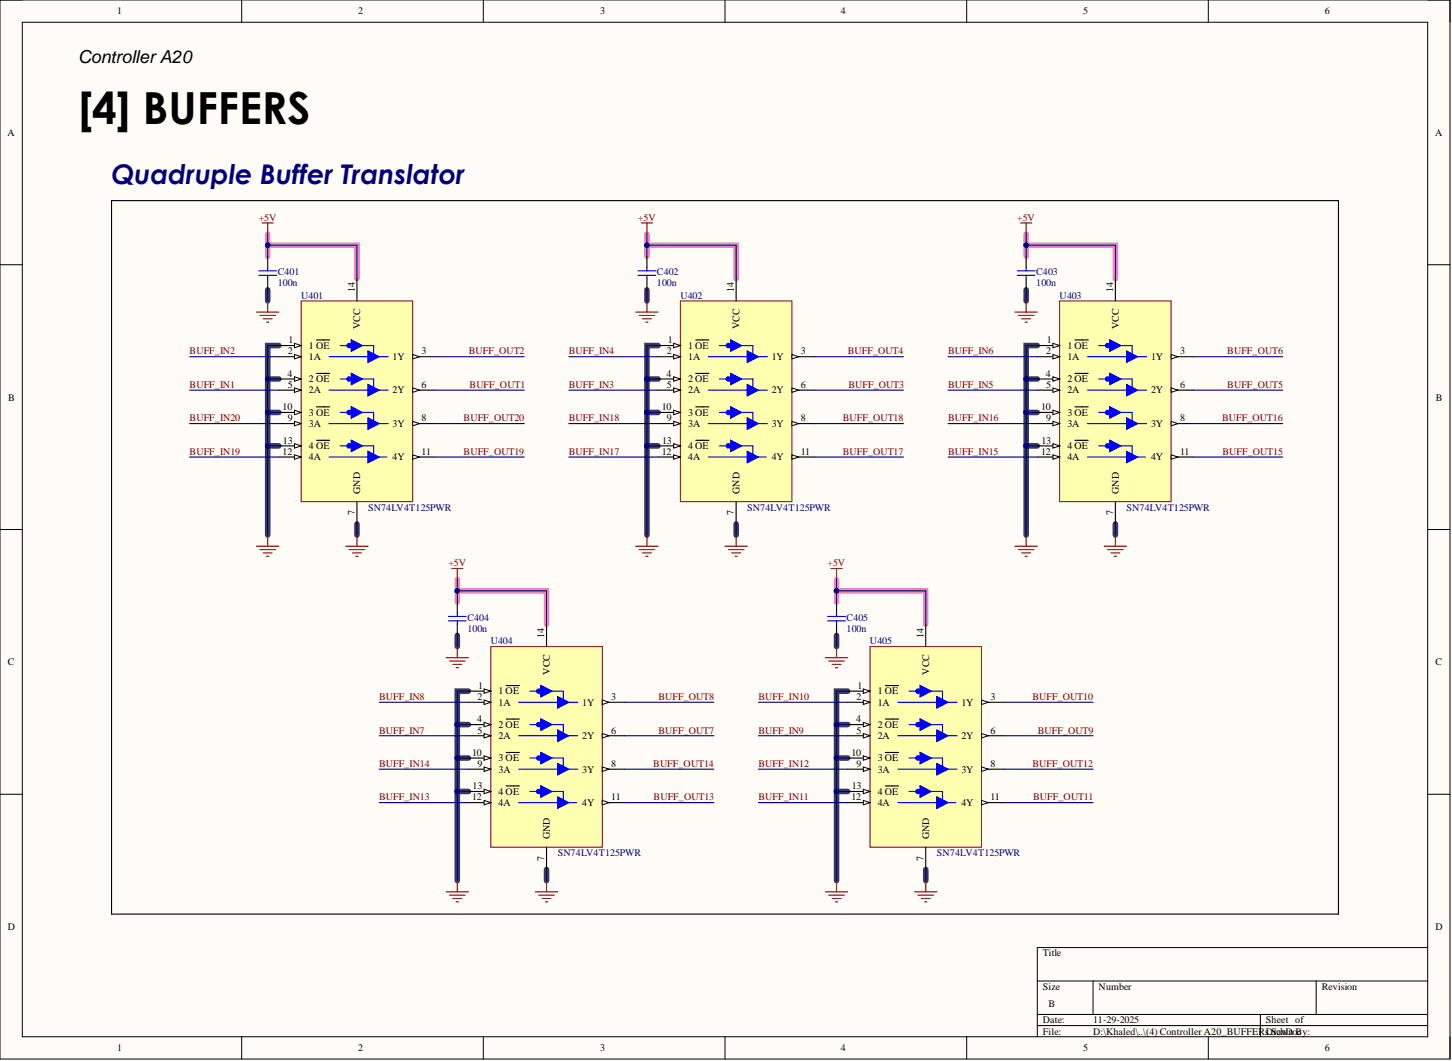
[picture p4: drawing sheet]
<svg xmlns="http://www.w3.org/2000/svg" width="330mm" height="241mm" viewBox="0 0 330 241" stroke-linecap="round" stroke-linejoin="round" font-family="sans-serif">
<defs><g id="words">
<text font-size="10.1" x="17.8" y="28.2">[4] BUFFERS</text>
<text font-size="6.2" fill="#000080" x="25.4" y="41.7">Quadruple Buffer Translator</text>
<text font-size="4.1" x="17.8" y="14.4">ControllerA20</text>
<g font-size="2.3">
<text x="26.6" y="3.3">1</text>
<text x="81.4" y="3.3">2</text>
<text x="136.5" y="3.3">3</text>
<text x="191.3" y="3.3">4</text>
<text x="246.3" y="3.3">5</text>
<text x="301.3" y="3.3">6</text>
<text x="1.7" y="30.8">A</text>
<text x="326.4" y="30.8">A</text>
<text x="80.7" y="66.4" transform="rotate(-90 80.7 66.4)">14</text>
<text x="166.9" y="66.4" transform="rotate(-90 166.9 66.4)">14</text>
<text x="253.1" y="66.4" transform="rotate(-90 253.1 66.4)">14</text>
<text x="81.9" y="74.9" transform="rotate(-90 81.9 74.9)">VCC</text>
<text x="168.2" y="74.9" transform="rotate(-90 168.2 74.9)">VCC</text>
<text x="254.4" y="74.9" transform="rotate(-90 254.4 74.9)">VCC</text>
<text x="65.4" y="80.6">2</text>
<text x="65.6" y="78.1">1</text>
<text x="70.3" y="79.3">1 OE</text>
<text x="70.3" y="81.9">1A</text>
<text x="89.3" y="81.9">1Y</text>
<text x="95.9" y="80.6">3</text>
<text x="151.7" y="80.6">2</text>
<text x="151.9" y="78.1">1</text>
<text x="156.5" y="79.3">1 OE</text>
<text x="156.5" y="81.9">1A</text>
<text x="175.5" y="81.9">1Y</text>
<text x="182.1" y="80.6">3</text>
<text x="237.9" y="80.6">2</text>
<text x="238.1" y="78.1">1</text>
<text x="242.7" y="79.3">1 OE</text>
<text x="242.7" y="81.9">1A</text>
<text x="261.8" y="81.9">1Y</text>
<text x="268.4" y="80.6">3</text>
<text x="65.4" y="85.7">4</text>
<text x="65.4" y="88.2">5</text>
<text x="70.3" y="87">2 OE</text>
<text x="70.3" y="89.5">2A</text>
<text x="89.3" y="89.5">2Y</text>
<text x="95.9" y="88.2">6</text>
<text x="151.6" y="85.7">4</text>
<text x="151.7" y="88.2">5</text>
<text x="156.5" y="87">2 OE</text>
<text x="156.5" y="89.5">2A</text>
<text x="175.5" y="89.5">2Y</text>
<text x="182.1" y="88.2">6</text>
<text x="237.8" y="85.7">4</text>
<text x="237.9" y="88.2">5</text>
<text x="242.7" y="87">2 OE</text>
<text x="242.7" y="89.5">2A</text>
<text x="261.8" y="89.5">2Y</text>
<text x="268.4" y="88.2">6</text>
<text x="1.9" y="91.1">B</text>
<text x="64.3" y="93.3">10</text>
<text x="65.4" y="95.8">9</text>
<text x="70.3" y="94.6">3 OE</text>
<text x="95.9" y="95.8">8</text>
<text x="150.5" y="93.3">10</text>
<text x="151.7" y="95.8">9</text>
<text x="156.5" y="94.6">3 OE</text>
<text x="182.1" y="95.8">8</text>
<text x="236.7" y="93.3">10</text>
<text x="237.9" y="95.8">9</text>
<text x="242.7" y="94.6">3 OE</text>
<text x="268.4" y="95.8">8</text>
<text x="326.5" y="91.1">B</text>
<text x="64.3" y="100.9">13</text>
<text x="70.3" y="97.1">3A</text>
<text x="89.3" y="97.1">3Y</text>
<text x="150.6" y="100.9">13</text>
<text x="156.5" y="97.1">3A</text>
<text x="175.5" y="97.1">3Y</text>
<text x="236.8" y="100.9">13</text>
<text x="242.7" y="97.1">3A</text>
<text x="261.8" y="97.1">3Y</text>
<text x="64.3" y="103.4">12</text>
<text x="70.3" y="104.7">4A</text>
<text x="70.3" y="102.2">4 OE</text>
<text x="89.3" y="104.7">4Y</text>
<text x="95.9" y="103.4">11</text>
<text x="150.5" y="103.4">12</text>
<text x="156.5" y="104.7">4A</text>
<text x="156.5" y="102.2">4 OE</text>
<text x="175.5" y="104.7">4Y</text>
<text x="182.1" y="103.4">11</text>
<text x="236.7" y="103.4">12</text>
<text x="242.7" y="104.7">4A</text>
<text x="242.7" y="102.2">4 OE</text>
<text x="261.8" y="104.7">4Y</text>
<text x="268.4" y="103.4">11</text>
<text x="81.9" y="112.3" transform="rotate(-90 81.9 112.3)">GND</text>
<text x="168.2" y="112.3" transform="rotate(-90 168.2 112.3)">GND</text>
<text x="254.4" y="112.3" transform="rotate(-90 254.4 112.3)">GND</text>
<text x="80.7" y="117.1" transform="rotate(-90 80.7 117.1)">7</text>
<text x="166.9" y="117.1" transform="rotate(-90 166.9 117.1)">7</text>
<text x="253.1" y="117.1" transform="rotate(-90 253.1 117.1)">7</text>
<text x="123.8" y="145" transform="rotate(-90 123.8 145)">14</text>
<text x="210" y="145" transform="rotate(-90 210 145)">14</text>
<text x="1.8" y="151.3">C</text>
<text x="125" y="153.5" transform="rotate(-90 125 153.5)">VCC</text>
<text x="211.3" y="153.5" transform="rotate(-90 211.3 153.5)">VCC</text>
<text x="326.4" y="151.3">C</text>
<text x="108.6" y="159.2">2</text>
<text x="108.7" y="156.7">1</text>
<text x="113.4" y="157.9">1 OE</text>
<text x="113.4" y="160.5">1A</text>
<text x="132.4" y="160.5">1Y</text>
<text x="139" y="159.2">3</text>
<text x="194.8" y="159.2">2</text>
<text x="195" y="156.7">1</text>
<text x="199.6" y="157.9">1 OE</text>
<text x="199.6" y="160.5">1A</text>
<text x="218.6" y="160.5">1Y</text>
<text x="225.2" y="159.2">3</text>
<text x="108.5" y="164.3">4</text>
<text x="108.6" y="166.8">5</text>
<text x="113.4" y="165.6">2 OE</text>
<text x="139" y="166.8">6</text>
<text x="194.7" y="164.3">4</text>
<text x="194.8" y="166.8">5</text>
<text x="199.6" y="165.6">2 OE</text>
<text x="225.2" y="166.8">6</text>
<text x="107.4" y="171.9">10</text>
<text x="113.4" y="168.1">2A</text>
<text x="113.4" y="173.2">3 OE</text>
<text x="132.4" y="168.1">2Y</text>
<text x="193.6" y="171.9">10</text>
<text x="199.6" y="168.1">2A</text>
<text x="199.6" y="173.2">3 OE</text>
<text x="218.6" y="168.1">2Y</text>
<text x="107.5" y="179.5">13</text>
<text x="108.6" y="174.4">9</text>
<text x="113.4" y="175.7">3A</text>
<text x="132.4" y="175.7">3Y</text>
<text x="139" y="174.4">8</text>
<text x="193.7" y="179.5">13</text>
<text x="194.8" y="174.4">9</text>
<text x="199.6" y="175.7">3A</text>
<text x="218.6" y="175.7">3Y</text>
<text x="225.2" y="174.4">8</text>
<text x="107.4" y="182">12</text>
<text x="113.4" y="183.3">4A</text>
<text x="113.4" y="180.8">4 OE</text>
<text x="132.4" y="183.3">4Y</text>
<text x="139" y="182">11</text>
<text x="193.6" y="182">12</text>
<text x="199.6" y="183.3">4A</text>
<text x="199.6" y="180.8">4 OE</text>
<text x="218.6" y="183.3">4Y</text>
<text x="225.2" y="182">11</text>
<text x="125" y="190.9" transform="rotate(-90 125 190.9)">GND</text>
<text x="211.3" y="190.9" transform="rotate(-90 211.3 190.9)">GND</text>
<text x="123.8" y="195.7" transform="rotate(-90 123.8 195.7)">7</text>
<text x="210" y="195.7" transform="rotate(-90 210 195.7)">7</text>
<text x="1.8" y="211.5">D</text>
<text x="326.4" y="211.5">D</text>
<text x="237.2" y="217.5">Title</text>
<text x="237.2" y="225.1">Size</text>
<text x="249.8" y="225.1">Number</text>
<text x="300.6" y="225.1">Revision</text>
<text x="237.2" y="232.7">Date:</text>
<text x="238.4" y="228.9">B</text>
<text x="248.6" y="232.7">11-29-2025</text>
<text x="287.9" y="232.7">Sheet of</text>
<text x="26.6" y="239.1">1</text>
<text x="81.4" y="239.1">2</text>
<text x="136.5" y="239.1">3</text>
<text x="191.3" y="239.1">4</text>
<text x="237.2" y="235.3">File:</text>
<text x="246.3" y="239.1">5</text>
<text x="248.6" y="235.3">D:\Khaled\..\(4) Controller A20_BUFFERsD.Srawn c</text>
<text x="290.3" y="235.3">chDoBy:</text>
<text x="301.3" y="239.1">6</text>
</g>
<g font-size="2.3" fill="#800000">
<text x="58.8" y="50.2">+5V</text>
<text x="145.1" y="50.2">+5V</text>
<text x="231.3" y="50.2">+5V</text>
<text x="43.1" y="80.6">BUFF_IN2</text>
<text x="106.6" y="80.6">BUFF_OUT2</text>
<text x="129.4" y="80.6">BUFF_IN4</text>
<text x="192.8" y="80.6">BUFF_OUT4</text>
<text x="215.6" y="80.6">BUFF_IN6</text>
<text x="279.1" y="80.6">BUFF_OUT6</text>
<text x="43.1" y="88.2">BUFF_IN1</text>
<text x="106.8" y="88.2">BUFF_OUT1</text>
<text x="129.4" y="88.2">BUFF_IN3</text>
<text x="192.9" y="88.2">BUFF_OUT3</text>
<text x="215.6" y="88.2">BUFF_IN5</text>
<text x="279.1" y="88.2">BUFF_OUT5</text>
<text x="43.1" y="95.8">BUFF_IN20</text>
<text x="105.4" y="95.8">BUFF_OUT20</text>
<text x="129.4" y="95.8">BUFF_IN18</text>
<text x="191.7" y="95.8">BUFF_OUT18</text>
<text x="215.6" y="95.8">BUFF_IN16</text>
<text x="277.9" y="95.8">BUFF_OUT16</text>
<text x="43.1" y="103.4">BUFF_IN19</text>
<text x="105.4" y="103.4">BUFF_OUT19</text>
<text x="129.4" y="103.4">BUFF_IN17</text>
<text x="191.7" y="103.4">BUFF_OUT17</text>
<text x="215.6" y="103.4">BUFF_IN15</text>
<text x="278" y="103.4">BUFF_OUT15</text>
<text x="102" y="128.8">+5V</text>
<text x="188.2" y="128.8">+5V</text>
<text x="86.2" y="159.2">BUFF_IN8</text>
<text x="149.7" y="159.2">BUFF_OUT8</text>
<text x="172.5" y="159.2">BUFF_IN10</text>
<text x="234.8" y="159.2">BUFF_OUT10</text>
<text x="86.2" y="166.8">BUFF_IN7</text>
<text x="149.7" y="166.8">BUFF_OUT7</text>
<text x="172.5" y="166.8">BUFF_IN9</text>
<text x="236" y="166.8">BUFF_OUT9</text>
<text x="86.2" y="174.4">BUFF_IN14</text>
<text x="148.6" y="174.4">BUFF_OUT14</text>
<text x="172.5" y="174.4">BUFF_IN12</text>
<text x="234.8" y="174.4">BUFF_OUT12</text>
<text x="86.2" y="182">BUFF_IN13</text>
<text x="148.6" y="182">BUFF_OUT13</text>
<text x="172.5" y="182">BUFF_IN11</text>
<text x="235" y="182">BUFF_OUT11</text>
</g>
<g font-size="2.3" fill="#000080">
<text x="63.2" y="62.6">C401</text>
<text x="63.2" y="65.2">100n</text>
<text x="149.4" y="62.6">C402</text>
<text x="149.4" y="65.2">100n</text>
<text x="235.6" y="62.6">C403</text>
<text x="235.6" y="65.2">100n</text>
<text x="68.5" y="67.9">U401</text>
<text x="154.7" y="67.9">U402</text>
<text x="241" y="67.9">U403</text>
<text x="83.7" y="116.1">SN74LV4T125PWR</text>
<text x="169.9" y="116.1">SN74LV4T125PWR</text>
<text x="256.2" y="116.1">SN74LV4T125PWR</text>
<text x="106.3" y="141.2">C404</text>
<text x="106.3" y="143.7">100n</text>
<text x="192.5" y="141.2">C405</text>
<text x="192.5" y="143.7">100n</text>
<text x="111.6" y="146.5">U404</text>
<text x="197.8" y="146.5">U405</text>
<text x="126.8" y="194.7">SN74LV4T125PWR</text>
<text x="213.1" y="194.7">SN74LV4T125PWR</text>
</g>
</g></defs>
<path d="M0 0h329.7v240.9h-329.7z" fill-rule="evenodd" fill="#fffcf8"/>
<path d="M0 0h329.7v240.9h-329.7z" fill="none" stroke="#000" stroke-width=".23"/>
<path d="M5.1 5.1h319.6v230.7h-319.6z" fill-rule="evenodd" fill="#fffcf8"/>
<g fill="none" stroke="#000" stroke-width=".23">
<path d="M0 0h5.1M55 0v5.1M109.9 0v5.1M164.9 0v5.1M219.8 0v5.1M274.8 0v5.1M324.7 0h5v5.1M5.1 5.1h319.6v230.7h-319.6zM0 60.2h5.1M324.7 60.2h5M0 120.4h5.1M324.7 120.4h5"/>
<path d="M0 180.6h5.1M324.7 180.6h5M324.7 215.5h-88.8v20.3M55 235.8v5.1M109.9 235.8v5.1M164.9 235.8v5.1M219.8 235.8v5.1M235.9 223.1h88.8M235.9 230.7h88.8M235.9 233.2h88.8M248.6 223.1v7.6M274.8 235.8v5.1"/>
<path d="M286.6 230.7v5.1M299.3 223.1v7.6M329.7 235.8v5.1"/>
</g>
<path d="M60.9 53.2v5.1M60.9 55.8h20.3v7.6M147.1 53.2v5.1M147.1 55.8h20.3v7.6M233.4 53.2v5.1M233.4 55.8h20.2v7.6M104 131.8v5.1M104 134.4h20.3v7.6M190.2 131.8v5.1M190.2 134.4h20.3v7.6" fill="none" stroke="#f77fbe" stroke-width="1.3"/>
<g fill="none" stroke="#363b5b" stroke-width="1.3">
<path d="M60.9 65.9v2.5M63.4 78.6h-2.5v43.1M147.1 65.9v2.5M149.7 78.6h-2.6v43.1M233.4 65.9v2.5M235.9 78.6h-2.5v43.1M60.9 86.2h2.5M60.9 93.8h2.5M147.1 86.2h2.6M147.1 93.8h2.6M233.4 86.2h2.5M233.4 93.8h2.5"/>
<path d="M60.9 101.4h2.5M81.2 119.2v2.5M147.1 101.4h2.6M167.4 119.2v2.5M233.4 101.4h2.5M253.6 119.2v2.5M104 144.5v2.5M106.5 157.2h-2.5v43.1M190.2 144.5v2.5M192.8 157.2h-2.6v43.1M104 164.8h2.5M104 172.4h2.5"/>
<path d="M190.2 164.8h2.6M190.2 172.4h2.6M104 180h2.5M124.3 197.8v2.5M190.2 180h2.6M210.5 197.8v2.5"/>
</g>
<path d="M68.5 68.4h25.4v45.7h-25.4z" fill-rule="evenodd" fill="#ffffb0"/>
<path d="M68.5 68.4h25.4v45.7h-25.4z" fill="none" stroke="#800000" stroke-width=".23"/>
<path d="M63.4 78.6h5.1" fill="none" stroke="#000" stroke-width=".25"/>
<path d="M67 78.1l1.5 .5-1.5 .5z" fill="#f8fcff"/>
<path d="M67 78.1l1.5 .5-1.5 .5z" fill="none" stroke="#000" stroke-width=".23"/>
<path d="M72 77.3h3M63.4 81.1h5.1" fill="none" stroke="#000" stroke-width=".25"/>
<path d="M67 80.6l1.5 .5-1.5 .5z" fill="#f8fcff"/>
<path d="M67 80.6l1.5 .5-1.5 .5z" fill="none" stroke="#000" stroke-width=".23"/>
<path d="M93.9 81.1h5" fill="none" stroke="#000" stroke-width=".25"/>
<path d="M93.9 80.6l1.5 .5-1.5 .5z" fill="#f8fcff"/>
<path d="M93.9 80.6l1.5 .5-1.5 .5z" fill="none" stroke="#000" stroke-width=".23"/>
<path d="M63.4 86.2h5.1" fill="none" stroke="#000" stroke-width=".25"/>
<path d="M67 85.7l1.5 .5-1.5 .5z" fill="#f8fcff"/>
<path d="M67 85.7l1.5 .5-1.5 .5z" fill="none" stroke="#000" stroke-width=".23"/>
<path d="M63.4 88.7h5.1M72 84.9h3" fill="none" stroke="#000" stroke-width=".25"/>
<path d="M67 88.2l1.5 .5-1.5 .5z" fill="#f8fcff"/>
<path d="M67 88.2l1.5 .5-1.5 .5z" fill="none" stroke="#000" stroke-width=".23"/>
<path d="M93.9 88.7h5" fill="none" stroke="#000" stroke-width=".25"/>
<path d="M93.9 88.2l1.5 .5-1.5 .5z" fill="#f8fcff"/>
<path d="M93.9 88.2l1.5 .5-1.5 .5z" fill="none" stroke="#000" stroke-width=".23"/>
<path d="M93.9 96.3h5M81.2 114.1v5.1" fill="none" stroke="#000" stroke-width=".25"/>
<path d="M93.9 95.8l1.5 .5-1.5 .5z" fill="#f8fcff"/>
<path d="M93.9 95.8l1.5 .5-1.5 .5z" fill="none" stroke="#000" stroke-width=".23"/>
<path d="M63.4 96.3h5.1" fill="none" stroke="#000" stroke-width=".25"/>
<path d="M67 95.8l1.5 .5-1.5 .5z" fill="#f8fcff"/>
<path d="M67 95.8l1.5 .5-1.5 .5z" fill="none" stroke="#000" stroke-width=".23"/>
<path d="M63.4 93.8h5.1" fill="none" stroke="#000" stroke-width=".25"/>
<path d="M67 93.3l1.5 .5-1.5 .5z" fill="#f8fcff"/>
<path d="M67 93.3l1.5 .5-1.5 .5z" fill="none" stroke="#000" stroke-width=".23"/>
<path d="M72 92.5h3M93.9 103.9h5" fill="none" stroke="#000" stroke-width=".25"/>
<path d="M93.9 103.4l1.5 .5-1.5 .5z" fill="#f8fcff"/>
<path d="M93.9 103.4l1.5 .5-1.5 .5z" fill="none" stroke="#000" stroke-width=".23"/>
<path d="M63.4 103.9h5.1" fill="none" stroke="#000" stroke-width=".25"/>
<path d="M67 103.4l1.5 .5-1.5 .5z" fill="#f8fcff"/>
<path d="M67 103.4l1.5 .5-1.5 .5z" fill="none" stroke="#000" stroke-width=".23"/>
<path d="M63.4 101.4h5.1" fill="none" stroke="#000" stroke-width=".25"/>
<path d="M67 100.9l1.5 .5-1.5 .5z" fill="#f8fcff"/>
<path d="M67 100.9l1.5 .5-1.5 .5z" fill="none" stroke="#000" stroke-width=".23"/>
<path d="M81.2 63.4v5M72 100.1h3" fill="none" stroke="#000" stroke-width=".25"/>
<path d="M77.4 78.6h2.5M79.9 77.3l2.5 1.3-2.5 1.3zM82.4 78.6h2.6" fill="none" stroke="#00f" stroke-width=".25"/>
<path d="M79.9 77.3l2.3 1.3-2.3 1.3z" fill="#00f"/>
<path d="M79.9 77.3l2.3 1.3-2.3 1.3z" fill="none" stroke="#00f" stroke-width=".25"/>
<circle cx="79.4" cy="78.6" r=".51" fill="#00f"/>
<circle cx="79.4" cy="78.6" r=".51" fill="none" stroke="#00f" stroke-width=".23"/>
<path d="M83.7 79.9l2.5 1.2-2.5 1.3zM74.8 81.1h8.9M86.2 81.1h2.1" fill="none" stroke="#00f" stroke-width=".25"/>
<path d="M83.7 79.9l2.3 1.2-2.3 1.3z" fill="#00f"/>
<path d="M83.7 79.9l2.3 1.2-2.3 1.3zM85 78.6v2.5M77.4 86.2h2.5M79.9 84.9l2.5 1.3-2.5 1.3zM82.4 86.2h2.6" fill="none" stroke="#00f" stroke-width=".25"/>
<path d="M79.9 84.9l2.3 1.3-2.3 1.3z" fill="#00f"/>
<path d="M79.9 84.9l2.3 1.3-2.3 1.3z" fill="none" stroke="#00f" stroke-width=".25"/>
<circle cx="79.4" cy="86.2" r=".51" fill="#00f"/>
<circle cx="79.4" cy="86.2" r=".51" fill="none" stroke="#00f" stroke-width=".23"/>
<path d="M74.8 88.7h8.9M83.7 87.5l2.5 1.2-2.5 1.3zM86.2 88.7h2.1" fill="none" stroke="#00f" stroke-width=".25"/>
<path d="M83.7 87.5l2.3 1.2-2.3 1.3z" fill="#00f"/>
<path d="M77.4 93.8h2.5M79.9 92.5l2.5 1.3-2.5 1.3zM82.4 93.8h2.6M83.7 87.5l2.3 1.2-2.3 1.3zM85 86.2v2.5" fill="none" stroke="#00f" stroke-width=".25"/>
<path d="M79.9 92.5l2.3 1.3-2.3 1.3z" fill="#00f"/>
<path d="M79.9 92.5l2.3 1.3-2.3 1.3z" fill="none" stroke="#00f" stroke-width=".25"/>
<circle cx="79.4" cy="93.8" r=".51" fill="#00f"/>
<circle cx="79.4" cy="93.8" r=".51" fill="none" stroke="#00f" stroke-width=".23"/>
<path d="M74.8 96.3h8.9M83.7 95.1l2.5 1.2-2.5 1.3zM86.2 96.3h2.1" fill="none" stroke="#00f" stroke-width=".25"/>
<path d="M83.7 95.1l2.3 1.2-2.3 1.3z" fill="#00f"/>
<path d="M83.7 95.1l2.3 1.2-2.3 1.3zM85 93.8v2.5M77.4 101.4h2.5M79.9 100.1l2.5 1.3-2.5 1.3zM82.4 101.4h2.6" fill="none" stroke="#00f" stroke-width=".25"/>
<path d="M79.9 100.1l2.3 1.3-2.3 1.3z" fill="#00f"/>
<path d="M79.9 100.1l2.3 1.3-2.3 1.3z" fill="none" stroke="#00f" stroke-width=".25"/>
<circle cx="79.4" cy="101.4" r=".51" fill="#00f"/>
<circle cx="79.4" cy="101.4" r=".51" fill="none" stroke="#00f" stroke-width=".23"/>
<path d="M74.8 103.9h8.9M83.7 102.7l2.5 1.2-2.5 1.3zM86.2 103.9h1.8" fill="none" stroke="#00f" stroke-width=".25"/>
<path d="M83.7 102.7l2.3 1.2-2.3 1.3z" fill="#00f"/>
<path d="M58.8 62.6h4.1M58.8 61.6h4.1M60.9 60.8v.8M60.9 62.6v.8M83.7 102.7l2.3 1.2-2.3 1.3zM85 101.4v2.5" fill="none" stroke="#00f" stroke-width=".25"/>
<path d="M60.9 58.3v2.5M60.9 63.4v2.5" fill="none" stroke="#000" stroke-width=".25"/>
<g fill="none" stroke="#800000" stroke-width=".25">
<path d="M59.6 50.7h2.5M60.9 50.7v2.5M58.3 71h5.1M59.1 71.7h3.6M59.9 72.5h2M60.6 73.3h.5M60.9 68.4v2.6M58.3 124.2h5.1M59.1 125h3.6M59.9 125.7h2M60.6 126.5h.5M60.9 121.7v2.5"/>
<path d="M78.6 124.2h5.1M79.4 125h3.5M80.2 125.7h2M80.9 126.5h.5M81.2 121.7v2.5"/>
</g>
<path d="M154.7 68.4h25.4v45.7h-25.4z" fill-rule="evenodd" fill="#ffffb0"/>
<path d="M154.7 68.4h25.4v45.7h-25.4z" fill="none" stroke="#800000" stroke-width=".23"/>
<path d="M149.7 78.6h5" fill="none" stroke="#000" stroke-width=".25"/>
<path d="M153.2 78.1l1.5 .5-1.5 .5z" fill="#f8fcff"/>
<path d="M153.2 78.1l1.5 .5-1.5 .5z" fill="none" stroke="#000" stroke-width=".23"/>
<path d="M158.2 77.3h3M149.7 81.1h5" fill="none" stroke="#000" stroke-width=".25"/>
<path d="M153.2 80.6l1.5 .5-1.5 .5z" fill="#f8fcff"/>
<path d="M153.2 80.6l1.5 .5-1.5 .5z" fill="none" stroke="#000" stroke-width=".23"/>
<path d="M180.1 81.1h5.1" fill="none" stroke="#000" stroke-width=".25"/>
<path d="M180.1 80.6l1.5 .5-1.5 .5z" fill="#f8fcff"/>
<path d="M180.1 80.6l1.5 .5-1.5 .5z" fill="none" stroke="#000" stroke-width=".23"/>
<path d="M149.7 86.2h5" fill="none" stroke="#000" stroke-width=".25"/>
<path d="M153.2 85.7l1.5 .5-1.5 .5z" fill="#f8fcff"/>
<path d="M153.2 85.7l1.5 .5-1.5 .5z" fill="none" stroke="#000" stroke-width=".23"/>
<path d="M149.7 88.7h5M158.2 84.9h3" fill="none" stroke="#000" stroke-width=".25"/>
<path d="M153.2 88.2l1.5 .5-1.5 .5z" fill="#f8fcff"/>
<path d="M153.2 88.2l1.5 .5-1.5 .5z" fill="none" stroke="#000" stroke-width=".23"/>
<path d="M180.1 88.7h5.1" fill="none" stroke="#000" stroke-width=".25"/>
<path d="M180.1 88.2l1.5 .5-1.5 .5z" fill="#f8fcff"/>
<path d="M180.1 88.2l1.5 .5-1.5 .5z" fill="none" stroke="#000" stroke-width=".23"/>
<path d="M180.1 96.3h5.1M167.4 114.1v5.1" fill="none" stroke="#000" stroke-width=".25"/>
<path d="M180.1 95.8l1.5 .5-1.5 .5z" fill="#f8fcff"/>
<path d="M180.1 95.8l1.5 .5-1.5 .5z" fill="none" stroke="#000" stroke-width=".23"/>
<path d="M149.7 96.3h5" fill="none" stroke="#000" stroke-width=".25"/>
<path d="M153.2 95.8l1.5 .5-1.5 .5z" fill="#f8fcff"/>
<path d="M153.2 95.8l1.5 .5-1.5 .5z" fill="none" stroke="#000" stroke-width=".23"/>
<path d="M149.7 93.8h5" fill="none" stroke="#000" stroke-width=".25"/>
<path d="M153.2 93.3l1.5 .5-1.5 .5z" fill="#f8fcff"/>
<path d="M153.2 93.3l1.5 .5-1.5 .5z" fill="none" stroke="#000" stroke-width=".23"/>
<path d="M158.2 92.5h3M180.1 103.9h5.1" fill="none" stroke="#000" stroke-width=".25"/>
<path d="M180.1 103.4l1.5 .5-1.5 .5z" fill="#f8fcff"/>
<path d="M180.1 103.4l1.5 .5-1.5 .5z" fill="none" stroke="#000" stroke-width=".23"/>
<path d="M149.7 103.9h5" fill="none" stroke="#000" stroke-width=".25"/>
<path d="M153.2 103.4l1.5 .5-1.5 .5z" fill="#f8fcff"/>
<path d="M153.2 103.4l1.5 .5-1.5 .5z" fill="none" stroke="#000" stroke-width=".23"/>
<path d="M149.7 101.4h5" fill="none" stroke="#000" stroke-width=".25"/>
<path d="M153.2 100.9l1.5 .5-1.5 .5z" fill="#f8fcff"/>
<path d="M153.2 100.9l1.5 .5-1.5 .5z" fill="none" stroke="#000" stroke-width=".23"/>
<path d="M167.4 63.4v5M158.2 100.1h3" fill="none" stroke="#000" stroke-width=".25"/>
<path d="M163.6 78.6h2.5M166.1 77.3l2.6 1.3-2.6 1.3zM168.7 78.6h2.5" fill="none" stroke="#00f" stroke-width=".25"/>
<path d="M166.1 77.3l2.3 1.3-2.3 1.3z" fill="#00f"/>
<path d="M166.1 77.3l2.3 1.3-2.3 1.3z" fill="none" stroke="#00f" stroke-width=".25"/>
<circle cx="165.6" cy="78.6" r=".51" fill="#00f"/>
<circle cx="165.6" cy="78.6" r=".51" fill="none" stroke="#00f" stroke-width=".23"/>
<path d="M169.9 79.9l2.6 1.2-2.6 1.3zM161.1 81.1h8.8M172.5 81.1h2" fill="none" stroke="#00f" stroke-width=".25"/>
<path d="M169.9 79.9l2.3 1.2-2.3 1.3z" fill="#00f"/>
<path d="M169.9 79.9l2.3 1.2-2.3 1.3zM171.2 78.6v2.5M163.6 86.2h2.5M166.1 84.9l2.6 1.3-2.6 1.3zM168.7 86.2h2.5" fill="none" stroke="#00f" stroke-width=".25"/>
<path d="M166.1 84.9l2.3 1.3-2.3 1.3z" fill="#00f"/>
<path d="M166.1 84.9l2.3 1.3-2.3 1.3z" fill="none" stroke="#00f" stroke-width=".25"/>
<circle cx="165.6" cy="86.2" r=".51" fill="#00f"/>
<circle cx="165.6" cy="86.2" r=".51" fill="none" stroke="#00f" stroke-width=".23"/>
<path d="M161.1 88.7h8.8M169.9 87.5l2.6 1.2-2.6 1.3zM172.5 88.7h2" fill="none" stroke="#00f" stroke-width=".25"/>
<path d="M169.9 87.5l2.3 1.2-2.3 1.3z" fill="#00f"/>
<path d="M163.6 93.8h2.5M166.1 92.5l2.6 1.3-2.6 1.3zM168.7 93.8h2.5M169.9 87.5l2.3 1.2-2.3 1.3zM171.2 86.2v2.5" fill="none" stroke="#00f" stroke-width=".25"/>
<path d="M166.1 92.5l2.3 1.3-2.3 1.3z" fill="#00f"/>
<path d="M166.1 92.5l2.3 1.3-2.3 1.3z" fill="none" stroke="#00f" stroke-width=".25"/>
<circle cx="165.6" cy="93.8" r=".51" fill="#00f"/>
<circle cx="165.6" cy="93.8" r=".51" fill="none" stroke="#00f" stroke-width=".23"/>
<path d="M161.1 96.3h8.8M169.9 95.1l2.6 1.2-2.6 1.3zM172.5 96.3h2" fill="none" stroke="#00f" stroke-width=".25"/>
<path d="M169.9 95.1l2.3 1.2-2.3 1.3z" fill="#00f"/>
<path d="M169.9 95.1l2.3 1.2-2.3 1.3zM171.2 93.8v2.5M163.6 101.4h2.5M166.1 100.1l2.6 1.3-2.6 1.3zM168.7 101.4h2.5" fill="none" stroke="#00f" stroke-width=".25"/>
<path d="M166.1 100.1l2.3 1.3-2.3 1.3z" fill="#00f"/>
<path d="M166.1 100.1l2.3 1.3-2.3 1.3z" fill="none" stroke="#00f" stroke-width=".25"/>
<circle cx="165.6" cy="101.4" r=".51" fill="#00f"/>
<circle cx="165.6" cy="101.4" r=".51" fill="none" stroke="#00f" stroke-width=".23"/>
<path d="M161.1 103.9h8.8M169.9 102.7l2.6 1.2-2.6 1.3zM172.5 103.9h1.8" fill="none" stroke="#00f" stroke-width=".25"/>
<path d="M169.9 102.7l2.3 1.2-2.3 1.3z" fill="#00f"/>
<path d="M145.1 62.6h4M145.1 61.6h4M147.1 60.8v.8M147.1 62.6v.8M169.9 102.7l2.3 1.2-2.3 1.3zM171.2 101.4v2.5" fill="none" stroke="#00f" stroke-width=".25"/>
<path d="M147.1 58.3v2.5M147.1 63.4v2.5" fill="none" stroke="#000" stroke-width=".25"/>
<g fill="none" stroke="#800000" stroke-width=".25">
<path d="M145.8 50.7h2.6M147.1 50.7v2.5M144.6 71h5.1M145.3 71.7h3.6M146.1 72.5h2M146.9 73.3h.5M147.1 68.4v2.6M144.6 124.2h5.1M145.3 125h3.6M146.1 125.7h2M146.9 126.5h.5M147.1 121.7v2.5"/>
<path d="M164.9 124.2h5M165.6 125h3.6M166.4 125.7h2M167.2 126.5h.5M167.4 121.7v2.5"/>
</g>
<path d="M241 68.4h25.3v45.7h-25.3z" fill-rule="evenodd" fill="#ffffb0"/>
<path d="M241 68.4h25.3v45.7h-25.3z" fill="none" stroke="#800000" stroke-width=".23"/>
<path d="M235.9 78.6h5.1" fill="none" stroke="#000" stroke-width=".25"/>
<path d="M239.4 78.1l1.6 .5-1.6 .5z" fill="#f8fcff"/>
<path d="M239.4 78.1l1.6 .5-1.6 .5z" fill="none" stroke="#000" stroke-width=".23"/>
<path d="M244.5 77.3h3M235.9 81.1h5.1" fill="none" stroke="#000" stroke-width=".25"/>
<path d="M239.4 80.6l1.6 .5-1.6 .5z" fill="#f8fcff"/>
<path d="M239.4 80.6l1.6 .5-1.6 .5z" fill="none" stroke="#000" stroke-width=".23"/>
<path d="M266.3 81.1h5.1" fill="none" stroke="#000" stroke-width=".25"/>
<path d="M266.3 80.6l1.6 .5-1.6 .5z" fill="#f8fcff"/>
<path d="M266.3 80.6l1.6 .5-1.6 .5z" fill="none" stroke="#000" stroke-width=".23"/>
<path d="M235.9 86.2h5.1" fill="none" stroke="#000" stroke-width=".25"/>
<path d="M239.4 85.7l1.6 .5-1.6 .5z" fill="#f8fcff"/>
<path d="M239.4 85.7l1.6 .5-1.6 .5z" fill="none" stroke="#000" stroke-width=".23"/>
<path d="M235.9 88.7h5.1M244.5 84.9h3" fill="none" stroke="#000" stroke-width=".25"/>
<path d="M239.4 88.2l1.6 .5-1.6 .5z" fill="#f8fcff"/>
<path d="M239.4 88.2l1.6 .5-1.6 .5z" fill="none" stroke="#000" stroke-width=".23"/>
<path d="M266.3 88.7h5.1" fill="none" stroke="#000" stroke-width=".25"/>
<path d="M266.3 88.2l1.6 .5-1.6 .5z" fill="#f8fcff"/>
<path d="M266.3 88.2l1.6 .5-1.6 .5z" fill="none" stroke="#000" stroke-width=".23"/>
<path d="M266.3 96.3h5.1M253.6 114.1v5.1" fill="none" stroke="#000" stroke-width=".25"/>
<path d="M266.3 95.8l1.6 .5-1.6 .5z" fill="#f8fcff"/>
<path d="M266.3 95.8l1.6 .5-1.6 .5z" fill="none" stroke="#000" stroke-width=".23"/>
<path d="M235.9 96.3h5.1" fill="none" stroke="#000" stroke-width=".25"/>
<path d="M239.4 95.8l1.6 .5-1.6 .5z" fill="#f8fcff"/>
<path d="M239.4 95.8l1.6 .5-1.6 .5z" fill="none" stroke="#000" stroke-width=".23"/>
<path d="M235.9 93.8h5.1" fill="none" stroke="#000" stroke-width=".25"/>
<path d="M239.4 93.3l1.6 .5-1.6 .5z" fill="#f8fcff"/>
<path d="M239.4 93.3l1.6 .5-1.6 .5z" fill="none" stroke="#000" stroke-width=".23"/>
<path d="M244.5 92.5h3M266.3 103.9h5.1" fill="none" stroke="#000" stroke-width=".25"/>
<path d="M266.3 103.4l1.6 .5-1.6 .5z" fill="#f8fcff"/>
<path d="M266.3 103.4l1.6 .5-1.6 .5z" fill="none" stroke="#000" stroke-width=".23"/>
<path d="M235.9 103.9h5.1" fill="none" stroke="#000" stroke-width=".25"/>
<path d="M239.4 103.4l1.6 .5-1.6 .5z" fill="#f8fcff"/>
<path d="M239.4 103.4l1.6 .5-1.6 .5z" fill="none" stroke="#000" stroke-width=".23"/>
<path d="M235.9 101.4h5.1" fill="none" stroke="#000" stroke-width=".25"/>
<path d="M239.4 100.9l1.6 .5-1.6 .5z" fill="#f8fcff"/>
<path d="M239.4 100.9l1.6 .5-1.6 .5z" fill="none" stroke="#000" stroke-width=".23"/>
<path d="M253.6 63.4v5M244.5 100.1h3" fill="none" stroke="#000" stroke-width=".25"/>
<path d="M249.8 78.6h2.6M252.4 77.3l2.5 1.3-2.5 1.3zM254.9 78.6h2.6" fill="none" stroke="#00f" stroke-width=".25"/>
<path d="M252.4 77.3l2.3 1.3-2.3 1.3z" fill="#00f"/>
<path d="M252.4 77.3l2.3 1.3-2.3 1.3z" fill="none" stroke="#00f" stroke-width=".25"/>
<circle cx="251.9" cy="78.6" r=".51" fill="#00f"/>
<circle cx="251.9" cy="78.6" r=".51" fill="none" stroke="#00f" stroke-width=".23"/>
<path d="M256.2 79.9l2.5 1.2-2.5 1.3zM247.3 81.1h8.9M258.7 81.1h2.1" fill="none" stroke="#00f" stroke-width=".25"/>
<path d="M256.2 79.9l2.3 1.2-2.3 1.3z" fill="#00f"/>
<path d="M256.2 79.9l2.3 1.2-2.3 1.3zM257.5 78.6v2.5M249.8 86.2h2.6M252.4 84.9l2.5 1.3-2.5 1.3zM254.9 86.2h2.6" fill="none" stroke="#00f" stroke-width=".25"/>
<path d="M252.4 84.9l2.3 1.3-2.3 1.3z" fill="#00f"/>
<path d="M252.4 84.9l2.3 1.3-2.3 1.3z" fill="none" stroke="#00f" stroke-width=".25"/>
<circle cx="251.9" cy="86.2" r=".51" fill="#00f"/>
<circle cx="251.9" cy="86.2" r=".51" fill="none" stroke="#00f" stroke-width=".23"/>
<path d="M247.3 88.7h8.9M256.2 87.5l2.5 1.2-2.5 1.3zM258.7 88.7h2.1" fill="none" stroke="#00f" stroke-width=".25"/>
<path d="M256.2 87.5l2.3 1.2-2.3 1.3z" fill="#00f"/>
<path d="M249.8 93.8h2.6M252.4 92.5l2.5 1.3-2.5 1.3zM254.9 93.8h2.6M256.2 87.5l2.3 1.2-2.3 1.3zM257.5 86.2v2.5" fill="none" stroke="#00f" stroke-width=".25"/>
<path d="M252.4 92.5l2.3 1.3-2.3 1.3z" fill="#00f"/>
<path d="M252.4 92.5l2.3 1.3-2.3 1.3z" fill="none" stroke="#00f" stroke-width=".25"/>
<circle cx="251.9" cy="93.8" r=".51" fill="#00f"/>
<circle cx="251.9" cy="93.8" r=".51" fill="none" stroke="#00f" stroke-width=".23"/>
<path d="M247.3 96.3h8.9M256.2 95.1l2.5 1.2-2.5 1.3zM258.7 96.3h2.1" fill="none" stroke="#00f" stroke-width=".25"/>
<path d="M256.2 95.1l2.3 1.2-2.3 1.3z" fill="#00f"/>
<path d="M256.2 95.1l2.3 1.2-2.3 1.3zM257.5 93.8v2.5M249.8 101.4h2.6M252.4 100.1l2.5 1.3-2.5 1.3zM254.9 101.4h2.6" fill="none" stroke="#00f" stroke-width=".25"/>
<path d="M252.4 100.1l2.3 1.3-2.3 1.3z" fill="#00f"/>
<path d="M252.4 100.1l2.3 1.3-2.3 1.3z" fill="none" stroke="#00f" stroke-width=".25"/>
<circle cx="251.9" cy="101.4" r=".51" fill="#00f"/>
<circle cx="251.9" cy="101.4" r=".51" fill="none" stroke="#00f" stroke-width=".23"/>
<path d="M247.3 103.9h8.9M256.2 102.7l2.5 1.2-2.5 1.3zM258.7 103.9h1.8" fill="none" stroke="#00f" stroke-width=".25"/>
<path d="M256.2 102.7l2.3 1.2-2.3 1.3z" fill="#00f"/>
<path d="M231.3 62.6h4.1M231.3 61.6h4.1M233.4 60.8v.8M233.4 62.6v.8M256.2 102.7l2.3 1.2-2.3 1.3zM257.5 101.4v2.5" fill="none" stroke="#00f" stroke-width=".25"/>
<path d="M233.4 58.3v2.5M233.4 63.4v2.5" fill="none" stroke="#000" stroke-width=".25"/>
<g fill="none" stroke="#800000" stroke-width=".25">
<path d="M232.1 50.7h2.5M233.4 50.7v2.5M230.8 71h5.1M231.6 71.7h3.5M232.3 72.5h2.1M233.1 73.3h.5M233.4 68.4v2.6M230.8 124.2h5.1M231.6 125h3.5M232.3 125.7h2.1M233.1 126.5h.5M233.4 121.7v2.5"/>
<path d="M251.1 124.2h5.1M251.9 125h3.5M252.6 125.7h2.1M253.4 126.5h.5M253.6 121.7v2.5"/>
</g>
<path d="M111.6 147h25.4v45.7h-25.4z" fill-rule="evenodd" fill="#ffffb0"/>
<path d="M111.6 147h25.4v45.7h-25.4z" fill="none" stroke="#800000" stroke-width=".23"/>
<path d="M106.5 157.2h5.1" fill="none" stroke="#000" stroke-width=".25"/>
<path d="M110.1 156.7l1.5 .5-1.5 .5z" fill="#f8fcff"/>
<path d="M110.1 156.7l1.5 .5-1.5 .5z" fill="none" stroke="#000" stroke-width=".23"/>
<path d="M106.5 159.7h5.1M115.1 155.9h3" fill="none" stroke="#000" stroke-width=".25"/>
<path d="M110.1 159.2l1.5 .5-1.5 .5z" fill="#f8fcff"/>
<path d="M110.1 159.2l1.5 .5-1.5 .5z" fill="none" stroke="#000" stroke-width=".23"/>
<path d="M137 159.7h5" fill="none" stroke="#000" stroke-width=".25"/>
<path d="M137 159.2l1.5 .5-1.5 .5z" fill="#f8fcff"/>
<path d="M137 159.2l1.5 .5-1.5 .5z" fill="none" stroke="#000" stroke-width=".23"/>
<path d="M106.5 164.8h5.1" fill="none" stroke="#000" stroke-width=".25"/>
<path d="M110.1 164.3l1.5 .5-1.5 .5z" fill="#f8fcff"/>
<path d="M110.1 164.3l1.5 .5-1.5 .5z" fill="none" stroke="#000" stroke-width=".23"/>
<path d="M106.5 167.3h5.1M115.1 163.5h3" fill="none" stroke="#000" stroke-width=".25"/>
<path d="M110.1 166.8l1.5 .5-1.5 .5z" fill="#f8fcff"/>
<path d="M110.1 166.8l1.5 .5-1.5 .5z" fill="none" stroke="#000" stroke-width=".23"/>
<path d="M137 167.3h5" fill="none" stroke="#000" stroke-width=".25"/>
<path d="M137 166.8l1.5 .5-1.5 .5z" fill="#f8fcff"/>
<path d="M137 166.8l1.5 .5-1.5 .5z" fill="none" stroke="#000" stroke-width=".23"/>
<path d="M137 174.9h5M124.3 192.7v5.1" fill="none" stroke="#000" stroke-width=".25"/>
<path d="M137 174.4l1.5 .5-1.5 .5z" fill="#f8fcff"/>
<path d="M137 174.4l1.5 .5-1.5 .5z" fill="none" stroke="#000" stroke-width=".23"/>
<path d="M106.5 174.9h5.1" fill="none" stroke="#000" stroke-width=".25"/>
<path d="M110.1 174.4l1.5 .5-1.5 .5z" fill="#f8fcff"/>
<path d="M110.1 174.4l1.5 .5-1.5 .5z" fill="none" stroke="#000" stroke-width=".23"/>
<path d="M106.5 172.4h5.1" fill="none" stroke="#000" stroke-width=".25"/>
<path d="M110.1 171.9l1.5 .5-1.5 .5z" fill="#f8fcff"/>
<path d="M110.1 171.9l1.5 .5-1.5 .5z" fill="none" stroke="#000" stroke-width=".23"/>
<path d="M115.1 171.1h3M137 182.5h5" fill="none" stroke="#000" stroke-width=".25"/>
<path d="M137 182l1.5 .5-1.5 .5z" fill="#f8fcff"/>
<path d="M137 182l1.5 .5-1.5 .5z" fill="none" stroke="#000" stroke-width=".23"/>
<path d="M106.5 182.5h5.1" fill="none" stroke="#000" stroke-width=".25"/>
<path d="M110.1 182l1.5 .5-1.5 .5z" fill="#f8fcff"/>
<path d="M110.1 182l1.5 .5-1.5 .5z" fill="none" stroke="#000" stroke-width=".23"/>
<path d="M106.5 180h5.1" fill="none" stroke="#000" stroke-width=".25"/>
<path d="M110.1 179.5l1.5 .5-1.5 .5z" fill="#f8fcff"/>
<path d="M110.1 179.5l1.5 .5-1.5 .5z" fill="none" stroke="#000" stroke-width=".23"/>
<path d="M124.3 142v5M115.1 178.7h3" fill="none" stroke="#000" stroke-width=".25"/>
<path d="M120.5 157.2h2.5M123 155.9l2.6 1.3-2.6 1.3zM125.6 157.2h2.5" fill="none" stroke="#00f" stroke-width=".25"/>
<path d="M123 155.9l2.3 1.3-2.3 1.3z" fill="#00f"/>
<path d="M123 155.9l2.3 1.3-2.3 1.3z" fill="none" stroke="#00f" stroke-width=".25"/>
<circle cx="122.5" cy="157.2" r=".51" fill="#00f"/>
<circle cx="122.5" cy="157.2" r=".51" fill="none" stroke="#00f" stroke-width=".23"/>
<path d="M117.9 159.7h8.9M126.8 158.5l2.6 1.2-2.6 1.3zM129.4 159.7h2" fill="none" stroke="#00f" stroke-width=".25"/>
<path d="M126.8 158.5l2.3 1.2-2.3 1.3z" fill="#00f"/>
<path d="M126.8 158.5l2.3 1.2-2.3 1.3zM128.1 157.2v2.5M120.5 164.8h2.5M123 163.5l2.6 1.3-2.6 1.3zM125.6 164.8h2.5" fill="none" stroke="#00f" stroke-width=".25"/>
<path d="M123 163.5l2.3 1.3-2.3 1.3z" fill="#00f"/>
<path d="M123 163.5l2.3 1.3-2.3 1.3z" fill="none" stroke="#00f" stroke-width=".25"/>
<circle cx="122.5" cy="164.8" r=".51" fill="#00f"/>
<circle cx="122.5" cy="164.8" r=".51" fill="none" stroke="#00f" stroke-width=".23"/>
<path d="M117.9 167.3h8.9M126.8 166.1l2.6 1.2-2.6 1.3zM129.4 167.3h2" fill="none" stroke="#00f" stroke-width=".25"/>
<path d="M126.8 166.1l2.3 1.2-2.3 1.3z" fill="#00f"/>
<path d="M120.5 172.4h2.5M123 171.1l2.6 1.3-2.6 1.3zM125.6 172.4h2.5M126.8 166.1l2.3 1.2-2.3 1.3zM128.1 164.8v2.5" fill="none" stroke="#00f" stroke-width=".25"/>
<path d="M123 171.1l2.3 1.3-2.3 1.3z" fill="#00f"/>
<path d="M123 171.1l2.3 1.3-2.3 1.3z" fill="none" stroke="#00f" stroke-width=".25"/>
<circle cx="122.5" cy="172.4" r=".51" fill="#00f"/>
<circle cx="122.5" cy="172.4" r=".51" fill="none" stroke="#00f" stroke-width=".23"/>
<path d="M117.9 174.9h8.9M126.8 173.7l2.6 1.2-2.6 1.3zM129.4 174.9h2" fill="none" stroke="#00f" stroke-width=".25"/>
<path d="M126.8 173.7l2.3 1.2-2.3 1.3z" fill="#00f"/>
<path d="M123 178.7l2.6 1.3-2.6 1.3zM126.8 173.7l2.3 1.2-2.3 1.3zM128.1 172.4v2.5M120.5 180h2.5M125.6 180h2.5" fill="none" stroke="#00f" stroke-width=".25"/>
<path d="M123 178.7l2.3 1.3-2.3 1.3z" fill="#00f"/>
<path d="M123 178.7l2.3 1.3-2.3 1.3z" fill="none" stroke="#00f" stroke-width=".25"/>
<circle cx="122.5" cy="180" r=".51" fill="#00f"/>
<circle cx="122.5" cy="180" r=".51" fill="none" stroke="#00f" stroke-width=".23"/>
<path d="M117.9 182.5h8.9M126.8 181.3l2.6 1.2-2.6 1.3zM129.4 182.5h1.7" fill="none" stroke="#00f" stroke-width=".25"/>
<path d="M126.8 181.3l2.3 1.2-2.3 1.3z" fill="#00f"/>
<path d="M104 139.4v.8M102 141.2h4M102 140.2h4M104 141.2v.8M126.8 181.3l2.3 1.2-2.3 1.3zM128.1 180v2.5" fill="none" stroke="#00f" stroke-width=".25"/>
<path d="M104 136.9v2.5M104 142v2.5" fill="none" stroke="#000" stroke-width=".25"/>
<g fill="none" stroke="#800000" stroke-width=".25">
<path d="M102.7 129.3h2.6M104 129.3v2.5M101.5 149.6h5M102.2 150.3h3.6M103 151.1h2M103.7 151.9h.5M104 147v2.6M101.5 202.8h5M102.2 203.6h3.6M103 204.3h2M103.7 205.1h.5M104 200.3v2.5"/>
<path d="M121.8 202.8h5M122.5 203.6h3.6M123.3 204.3h2M124 205.1h.5M124.3 200.3v2.5"/>
</g>
<path d="M197.8 147h25.4v45.7h-25.4z" fill-rule="evenodd" fill="#ffffb0"/>
<path d="M197.8 147h25.4v45.7h-25.4z" fill="none" stroke="#800000" stroke-width=".23"/>
<path d="M192.8 157.2h5" fill="none" stroke="#000" stroke-width=".25"/>
<path d="M196.3 156.7l1.5 .5-1.5 .5z" fill="#f8fcff"/>
<path d="M196.3 156.7l1.5 .5-1.5 .5z" fill="none" stroke="#000" stroke-width=".23"/>
<path d="M192.8 159.7h5M201.3 155.9h3" fill="none" stroke="#000" stroke-width=".25"/>
<path d="M196.3 159.2l1.5 .5-1.5 .5z" fill="#f8fcff"/>
<path d="M196.3 159.2l1.5 .5-1.5 .5z" fill="none" stroke="#000" stroke-width=".23"/>
<path d="M223.2 159.7h5.1" fill="none" stroke="#000" stroke-width=".25"/>
<path d="M223.2 159.2l1.5 .5-1.5 .5z" fill="#f8fcff"/>
<path d="M223.2 159.2l1.5 .5-1.5 .5z" fill="none" stroke="#000" stroke-width=".23"/>
<path d="M192.8 164.8h5" fill="none" stroke="#000" stroke-width=".25"/>
<path d="M196.3 164.3l1.5 .5-1.5 .5z" fill="#f8fcff"/>
<path d="M196.3 164.3l1.5 .5-1.5 .5z" fill="none" stroke="#000" stroke-width=".23"/>
<path d="M192.8 167.3h5M201.3 163.5h3" fill="none" stroke="#000" stroke-width=".25"/>
<path d="M196.3 166.8l1.5 .5-1.5 .5z" fill="#f8fcff"/>
<path d="M196.3 166.8l1.5 .5-1.5 .5z" fill="none" stroke="#000" stroke-width=".23"/>
<path d="M223.2 167.3h5.1" fill="none" stroke="#000" stroke-width=".25"/>
<path d="M223.2 166.8l1.5 .5-1.5 .5z" fill="#f8fcff"/>
<path d="M223.2 166.8l1.5 .5-1.5 .5z" fill="none" stroke="#000" stroke-width=".23"/>
<path d="M223.2 174.9h5.1M210.5 192.7v5.1" fill="none" stroke="#000" stroke-width=".25"/>
<path d="M223.2 174.4l1.5 .5-1.5 .5z" fill="#f8fcff"/>
<path d="M223.2 174.4l1.5 .5-1.5 .5z" fill="none" stroke="#000" stroke-width=".23"/>
<path d="M192.8 174.9h5" fill="none" stroke="#000" stroke-width=".25"/>
<path d="M196.3 174.4l1.5 .5-1.5 .5z" fill="#f8fcff"/>
<path d="M196.3 174.4l1.5 .5-1.5 .5z" fill="none" stroke="#000" stroke-width=".23"/>
<path d="M192.8 172.4h5" fill="none" stroke="#000" stroke-width=".25"/>
<path d="M196.3 171.9l1.5 .5-1.5 .5z" fill="#f8fcff"/>
<path d="M196.3 171.9l1.5 .5-1.5 .5z" fill="none" stroke="#000" stroke-width=".23"/>
<path d="M201.3 171.1h3M223.2 182.5h5.1" fill="none" stroke="#000" stroke-width=".25"/>
<path d="M223.2 182l1.5 .5-1.5 .5z" fill="#f8fcff"/>
<path d="M223.2 182l1.5 .5-1.5 .5z" fill="none" stroke="#000" stroke-width=".23"/>
<path d="M192.8 182.5h5" fill="none" stroke="#000" stroke-width=".25"/>
<path d="M196.3 182l1.5 .5-1.5 .5z" fill="#f8fcff"/>
<path d="M196.3 182l1.5 .5-1.5 .5z" fill="none" stroke="#000" stroke-width=".23"/>
<path d="M192.8 180h5" fill="none" stroke="#000" stroke-width=".25"/>
<path d="M196.3 179.5l1.5 .5-1.5 .5z" fill="#f8fcff"/>
<path d="M196.3 179.5l1.5 .5-1.5 .5z" fill="none" stroke="#000" stroke-width=".23"/>
<path d="M210.5 142v5M201.3 178.7h3" fill="none" stroke="#000" stroke-width=".25"/>
<path d="M206.7 157.2h2.6M209.3 155.9l2.5 1.3-2.5 1.3zM211.8 157.2h2.5" fill="none" stroke="#00f" stroke-width=".25"/>
<path d="M209.3 155.9l2.2 1.3-2.2 1.3z" fill="#00f"/>
<path d="M209.3 155.9l2.2 1.3-2.2 1.3z" fill="none" stroke="#00f" stroke-width=".25"/>
<circle cx="208.8" cy="157.2" r=".51" fill="#00f"/>
<circle cx="208.8" cy="157.2" r=".51" fill="none" stroke="#00f" stroke-width=".23"/>
<path d="M204.2 159.7h8.9M213.1 158.5l2.5 1.2-2.5 1.3zM215.6 159.7h2" fill="none" stroke="#00f" stroke-width=".25"/>
<path d="M213.1 158.5l2.2 1.2-2.2 1.3z" fill="#00f"/>
<path d="M213.1 158.5l2.2 1.2-2.2 1.3zM214.3 157.2v2.5M206.7 164.8h2.6M209.3 163.5l2.5 1.3-2.5 1.3zM211.8 164.8h2.5" fill="none" stroke="#00f" stroke-width=".25"/>
<path d="M209.3 163.5l2.2 1.3-2.2 1.3z" fill="#00f"/>
<path d="M209.3 163.5l2.2 1.3-2.2 1.3z" fill="none" stroke="#00f" stroke-width=".25"/>
<circle cx="208.8" cy="164.8" r=".51" fill="#00f"/>
<circle cx="208.8" cy="164.8" r=".51" fill="none" stroke="#00f" stroke-width=".23"/>
<path d="M204.2 167.3h8.9M213.1 166.1l2.5 1.2-2.5 1.3zM215.6 167.3h2" fill="none" stroke="#00f" stroke-width=".25"/>
<path d="M213.1 166.1l2.2 1.2-2.2 1.3z" fill="#00f"/>
<path d="M206.7 172.4h2.6M209.3 171.1l2.5 1.3-2.5 1.3zM211.8 172.4h2.5M213.1 166.1l2.2 1.2-2.2 1.3zM214.3 164.8v2.5" fill="none" stroke="#00f" stroke-width=".25"/>
<path d="M209.3 171.1l2.2 1.3-2.2 1.3z" fill="#00f"/>
<path d="M209.3 171.1l2.2 1.3-2.2 1.3z" fill="none" stroke="#00f" stroke-width=".25"/>
<circle cx="208.8" cy="172.4" r=".51" fill="#00f"/>
<circle cx="208.8" cy="172.4" r=".51" fill="none" stroke="#00f" stroke-width=".23"/>
<path d="M204.2 174.9h8.9M213.1 173.7l2.5 1.2-2.5 1.3zM215.6 174.9h2" fill="none" stroke="#00f" stroke-width=".25"/>
<path d="M213.1 173.7l2.2 1.2-2.2 1.3z" fill="#00f"/>
<path d="M209.3 178.7l2.5 1.3-2.5 1.3zM213.1 173.7l2.2 1.2-2.2 1.3zM214.3 172.4v2.5M206.7 180h2.6M211.8 180h2.5" fill="none" stroke="#00f" stroke-width=".25"/>
<path d="M209.3 178.7l2.2 1.3-2.2 1.3z" fill="#00f"/>
<path d="M209.3 178.7l2.2 1.3-2.2 1.3z" fill="none" stroke="#00f" stroke-width=".25"/>
<circle cx="208.8" cy="180" r=".51" fill="#00f"/>
<circle cx="208.8" cy="180" r=".51" fill="none" stroke="#00f" stroke-width=".23"/>
<path d="M204.2 182.5h8.9M213.1 181.3l2.5 1.2-2.5 1.3zM215.6 182.5h1.8" fill="none" stroke="#00f" stroke-width=".25"/>
<path d="M213.1 181.3l2.2 1.2-2.2 1.3z" fill="#00f"/>
<path d="M190.2 139.4v.8M188.2 141.2h4.1M188.2 140.2h4.1M190.2 141.2v.8M213.1 181.3l2.2 1.2-2.2 1.3zM214.3 180v2.5" fill="none" stroke="#00f" stroke-width=".25"/>
<path d="M25.4 45.6h279v162.3h-279zM190.2 136.9v2.5M190.2 142v2.5" fill="none" stroke="#000" stroke-width=".25"/>
<g fill="none" stroke="#800000" stroke-width=".25">
<path d="M189 129.3h2.5M190.2 129.3v2.5M187.7 149.6h5.1M188.5 150.3h3.5M189.2 151.1h2.1M190 151.9h.5M190.2 147v2.6M187.7 202.8h5.1M188.5 203.6h3.5M189.2 204.3h2.1M190 205.1h.5M190.2 200.3v2.5"/>
<path d="M208 202.8h5.1M208.8 203.6h3.5M209.5 204.3h2M210.3 205.1h.5M210.5 200.3v2.5"/>
</g>
<path d="M60.9 53.2v5.1" fill="none" stroke="#000080" stroke-width=".25"/>
<circle cx="60.9" cy="55.8" r=".51" fill="#000080"/>
<circle cx="60.9" cy="55.8" r=".51" fill="none" stroke="#000080" stroke-width=".23"/>
<path d="M60.9 55.8h20.3v7.6" fill="none" stroke="#000080" stroke-width=".25"/>
<circle cx="60.9" cy="55.8" r=".51" fill="#000080"/>
<circle cx="60.9" cy="55.8" r=".51" fill="none" stroke="#000080" stroke-width=".23"/>
<path d="M60.9 65.9v2.5M63.4 78.6h-2.5v43.1M81.2 119.2v2.5" fill="none" stroke="#000080" stroke-width=".25"/>
<circle cx="60.9" cy="86.2" r=".51" fill="#000080"/>
<circle cx="60.9" cy="86.2" r=".51" fill="none" stroke="#000080" stroke-width=".23"/>
<circle cx="60.9" cy="93.8" r=".51" fill="#000080"/>
<circle cx="60.9" cy="93.8" r=".51" fill="none" stroke="#000080" stroke-width=".23"/>
<circle cx="60.9" cy="101.4" r=".51" fill="#000080"/>
<circle cx="60.9" cy="101.4" r=".51" fill="none" stroke="#000080" stroke-width=".23"/>
<path d="M60.9 86.2h2.5" fill="none" stroke="#000080" stroke-width=".25"/>
<circle cx="60.9" cy="86.2" r=".51" fill="#000080"/>
<circle cx="60.9" cy="86.2" r=".51" fill="none" stroke="#000080" stroke-width=".23"/>
<path d="M60.9 93.8h2.5" fill="none" stroke="#000080" stroke-width=".25"/>
<circle cx="60.9" cy="93.8" r=".51" fill="#000080"/>
<circle cx="60.9" cy="93.8" r=".51" fill="none" stroke="#000080" stroke-width=".23"/>
<path d="M60.9 101.4h2.5" fill="none" stroke="#000080" stroke-width=".25"/>
<circle cx="60.9" cy="101.4" r=".51" fill="#000080"/>
<circle cx="60.9" cy="101.4" r=".51" fill="none" stroke="#000080" stroke-width=".23"/>
<path d="M147.1 53.2v5.1M43.1 88.7h20.3M43.1 81.1h20.3M98.9 88.7h20.3M98.9 81.1h20.3M129.4 88.7h20.3M129.4 81.1h20.3M185.2 88.7h20.3M185.2 81.1h20.3" fill="none" stroke="#000080" stroke-width=".25"/>
<circle cx="147.1" cy="55.8" r=".51" fill="#000080"/>
<circle cx="147.1" cy="55.8" r=".51" fill="none" stroke="#000080" stroke-width=".23"/>
<path d="M147.1 55.8h20.3v7.6" fill="none" stroke="#000080" stroke-width=".25"/>
<circle cx="147.1" cy="55.8" r=".51" fill="#000080"/>
<circle cx="147.1" cy="55.8" r=".51" fill="none" stroke="#000080" stroke-width=".23"/>
<path d="M147.1 65.9v2.5M149.7 78.6h-2.6v43.1M167.4 119.2v2.5" fill="none" stroke="#000080" stroke-width=".25"/>
<circle cx="147.1" cy="86.2" r=".51" fill="#000080"/>
<circle cx="147.1" cy="86.2" r=".51" fill="none" stroke="#000080" stroke-width=".23"/>
<circle cx="147.1" cy="93.8" r=".51" fill="#000080"/>
<circle cx="147.1" cy="93.8" r=".51" fill="none" stroke="#000080" stroke-width=".23"/>
<circle cx="147.1" cy="101.4" r=".51" fill="#000080"/>
<circle cx="147.1" cy="101.4" r=".51" fill="none" stroke="#000080" stroke-width=".23"/>
<path d="M147.1 86.2h2.6" fill="none" stroke="#000080" stroke-width=".25"/>
<circle cx="147.1" cy="86.2" r=".51" fill="#000080"/>
<circle cx="147.1" cy="86.2" r=".51" fill="none" stroke="#000080" stroke-width=".23"/>
<path d="M147.1 93.8h2.6" fill="none" stroke="#000080" stroke-width=".25"/>
<circle cx="147.1" cy="93.8" r=".51" fill="#000080"/>
<circle cx="147.1" cy="93.8" r=".51" fill="none" stroke="#000080" stroke-width=".23"/>
<path d="M147.1 101.4h2.6" fill="none" stroke="#000080" stroke-width=".25"/>
<circle cx="147.1" cy="101.4" r=".51" fill="#000080"/>
<circle cx="147.1" cy="101.4" r=".51" fill="none" stroke="#000080" stroke-width=".23"/>
<path d="M233.4 53.2v5.1M215.6 88.7h20.3M215.6 81.1h20.3M271.4 88.7h20.3M271.4 81.1h20.3M86.2 159.7h20.3M142 159.7h20.3M86.2 167.3h20.3M142 167.3h20.3" fill="none" stroke="#000080" stroke-width=".25"/>
<circle cx="233.4" cy="55.8" r=".51" fill="#000080"/>
<circle cx="233.4" cy="55.8" r=".51" fill="none" stroke="#000080" stroke-width=".23"/>
<path d="M233.4 55.8h20.2v7.6" fill="none" stroke="#000080" stroke-width=".25"/>
<circle cx="233.4" cy="55.8" r=".51" fill="#000080"/>
<circle cx="233.4" cy="55.8" r=".51" fill="none" stroke="#000080" stroke-width=".23"/>
<path d="M233.4 65.9v2.5M235.9 78.6h-2.5v43.1M253.6 119.2v2.5" fill="none" stroke="#000080" stroke-width=".25"/>
<circle cx="233.4" cy="86.2" r=".51" fill="#000080"/>
<circle cx="233.4" cy="86.2" r=".51" fill="none" stroke="#000080" stroke-width=".23"/>
<circle cx="233.4" cy="93.8" r=".51" fill="#000080"/>
<circle cx="233.4" cy="93.8" r=".51" fill="none" stroke="#000080" stroke-width=".23"/>
<circle cx="233.4" cy="101.4" r=".51" fill="#000080"/>
<circle cx="233.4" cy="101.4" r=".51" fill="none" stroke="#000080" stroke-width=".23"/>
<path d="M233.4 86.2h2.5" fill="none" stroke="#000080" stroke-width=".25"/>
<circle cx="233.4" cy="86.2" r=".51" fill="#000080"/>
<circle cx="233.4" cy="86.2" r=".51" fill="none" stroke="#000080" stroke-width=".23"/>
<path d="M233.4 93.8h2.5" fill="none" stroke="#000080" stroke-width=".25"/>
<circle cx="233.4" cy="93.8" r=".51" fill="#000080"/>
<circle cx="233.4" cy="93.8" r=".51" fill="none" stroke="#000080" stroke-width=".23"/>
<path d="M233.4 101.4h2.5" fill="none" stroke="#000080" stroke-width=".25"/>
<circle cx="233.4" cy="101.4" r=".51" fill="#000080"/>
<circle cx="233.4" cy="101.4" r=".51" fill="none" stroke="#000080" stroke-width=".23"/>
<path d="M104 131.8v5.1M172.5 159.7h20.3M228.3 159.7h20.3M172.5 167.3h20.3M172.5 174.9h20.3M228.3 167.3h20.3M228.3 174.9h20.3M172.5 182.5h20.3M228.3 182.5h20.3" fill="none" stroke="#000080" stroke-width=".25"/>
<circle cx="104" cy="134.4" r=".51" fill="#000080"/>
<circle cx="104" cy="134.4" r=".51" fill="none" stroke="#000080" stroke-width=".23"/>
<path d="M104 134.4h20.3v7.6" fill="none" stroke="#000080" stroke-width=".25"/>
<circle cx="104" cy="134.4" r=".51" fill="#000080"/>
<circle cx="104" cy="134.4" r=".51" fill="none" stroke="#000080" stroke-width=".23"/>
<path d="M104 144.5v2.5M106.5 157.2h-2.5v43.1M124.3 197.8v2.5" fill="none" stroke="#000080" stroke-width=".25"/>
<circle cx="104" cy="164.8" r=".51" fill="#000080"/>
<circle cx="104" cy="164.8" r=".51" fill="none" stroke="#000080" stroke-width=".23"/>
<circle cx="104" cy="172.4" r=".51" fill="#000080"/>
<circle cx="104" cy="172.4" r=".51" fill="none" stroke="#000080" stroke-width=".23"/>
<circle cx="104" cy="180" r=".51" fill="#000080"/>
<circle cx="104" cy="180" r=".51" fill="none" stroke="#000080" stroke-width=".23"/>
<path d="M104 164.8h2.5" fill="none" stroke="#000080" stroke-width=".25"/>
<circle cx="104" cy="164.8" r=".51" fill="#000080"/>
<circle cx="104" cy="164.8" r=".51" fill="none" stroke="#000080" stroke-width=".23"/>
<path d="M104 172.4h2.5" fill="none" stroke="#000080" stroke-width=".25"/>
<circle cx="104" cy="172.4" r=".51" fill="#000080"/>
<circle cx="104" cy="172.4" r=".51" fill="none" stroke="#000080" stroke-width=".23"/>
<path d="M104 180h2.5" fill="none" stroke="#000080" stroke-width=".25"/>
<circle cx="104" cy="180" r=".51" fill="#000080"/>
<circle cx="104" cy="180" r=".51" fill="none" stroke="#000080" stroke-width=".23"/>
<path d="M215.6 96.3h20.3M271.4 96.3h20.3M215.6 103.9h20.3M271.4 103.9h20.3M190.2 131.8v5.1M86.2 174.9h20.3M142 174.9h20.3M86.2 182.5h20.3M142 182.5h20.3" fill="none" stroke="#000080" stroke-width=".25"/>
<circle cx="190.2" cy="134.4" r=".51" fill="#000080"/>
<circle cx="190.2" cy="134.4" r=".51" fill="none" stroke="#000080" stroke-width=".23"/>
<path d="M190.2 134.4h20.3v7.6" fill="none" stroke="#000080" stroke-width=".25"/>
<circle cx="190.2" cy="134.4" r=".51" fill="#000080"/>
<circle cx="190.2" cy="134.4" r=".51" fill="none" stroke="#000080" stroke-width=".23"/>
<path d="M190.2 144.5v2.5M192.8 157.2h-2.6v43.1M210.5 197.8v2.5" fill="none" stroke="#000080" stroke-width=".25"/>
<circle cx="190.2" cy="164.8" r=".51" fill="#000080"/>
<circle cx="190.2" cy="164.8" r=".51" fill="none" stroke="#000080" stroke-width=".23"/>
<circle cx="190.2" cy="172.4" r=".51" fill="#000080"/>
<circle cx="190.2" cy="172.4" r=".51" fill="none" stroke="#000080" stroke-width=".23"/>
<circle cx="190.2" cy="180" r=".51" fill="#000080"/>
<circle cx="190.2" cy="180" r=".51" fill="none" stroke="#000080" stroke-width=".23"/>
<path d="M190.2 164.8h2.6" fill="none" stroke="#000080" stroke-width=".25"/>
<circle cx="190.2" cy="164.8" r=".51" fill="#000080"/>
<circle cx="190.2" cy="164.8" r=".51" fill="none" stroke="#000080" stroke-width=".23"/>
<path d="M190.2 172.4h2.6" fill="none" stroke="#000080" stroke-width=".25"/>
<circle cx="190.2" cy="172.4" r=".51" fill="#000080"/>
<circle cx="190.2" cy="172.4" r=".51" fill="none" stroke="#000080" stroke-width=".23"/>
<path d="M190.2 180h2.6" fill="none" stroke="#000080" stroke-width=".25"/>
<circle cx="190.2" cy="180" r=".51" fill="#000080"/>
<circle cx="190.2" cy="180" r=".51" fill="none" stroke="#000080" stroke-width=".23"/>
<path d="M43.1 96.3h20.3M98.9 96.3h20.3M129.4 96.3h20.3M185.2 96.3h20.3M43.1 103.9h20.3M98.9 103.9h20.3M129.4 103.9h20.3M185.2 103.9h20.3" fill="none" stroke="#000080" stroke-width=".25"/>
<use href="#words"/>
</svg>
